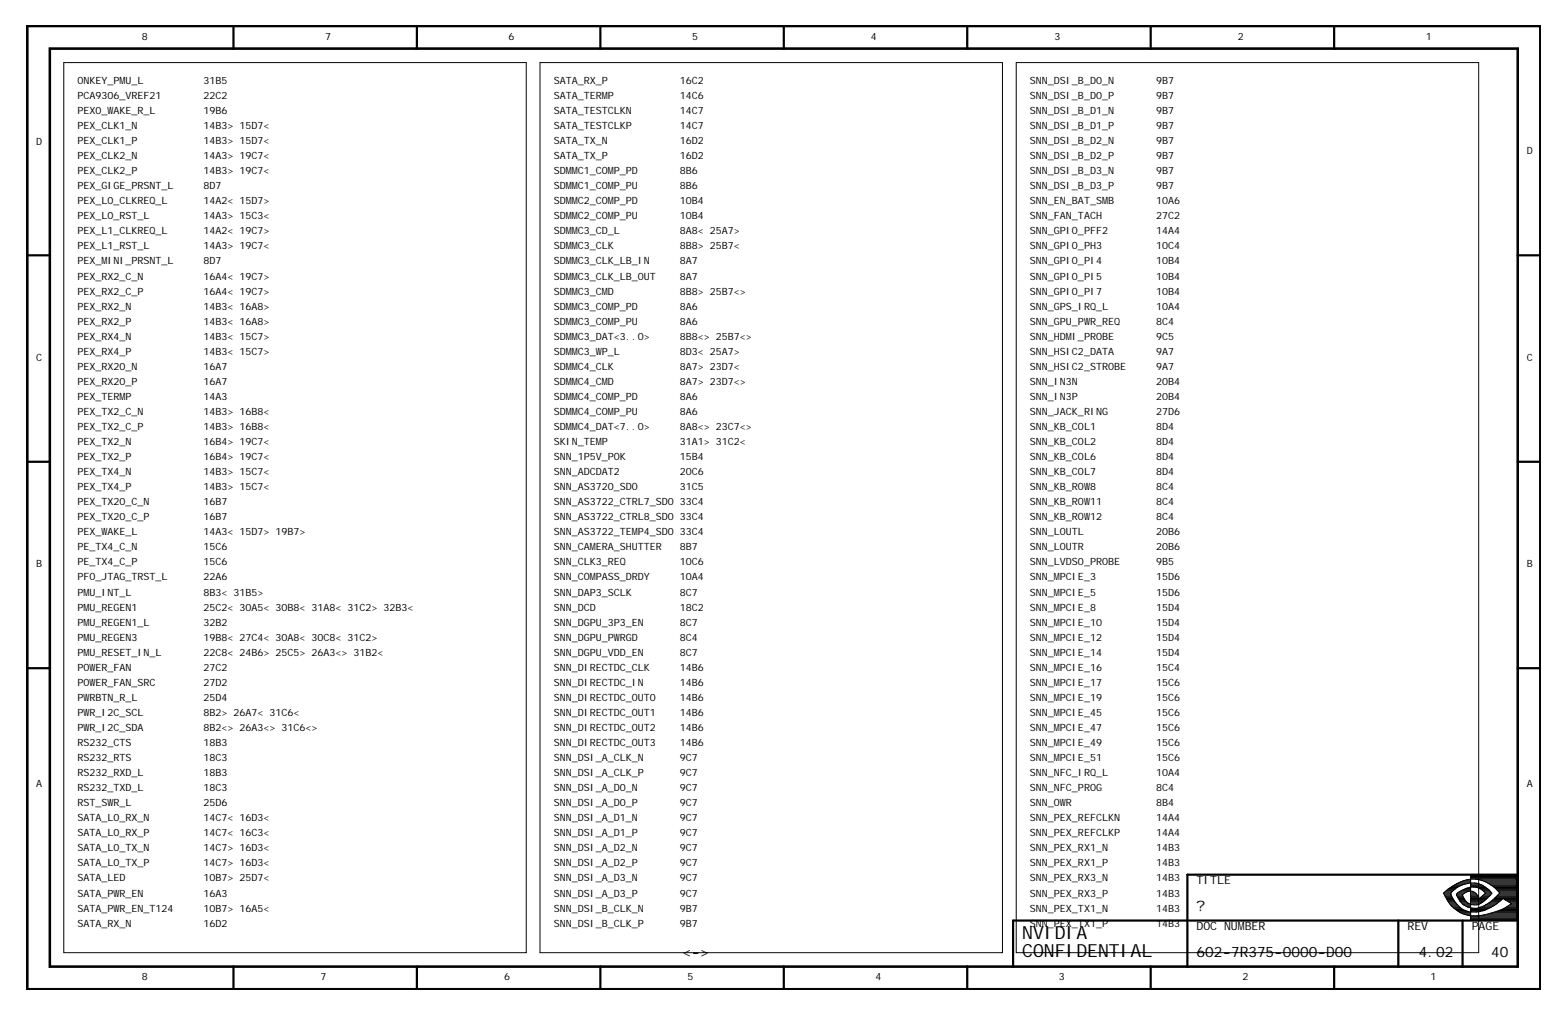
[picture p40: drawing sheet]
<svg xmlns="http://www.w3.org/2000/svg" width="432mm" height="279mm" viewBox="0 0 432 279" stroke-linecap="round" stroke-linejoin="round" font-family="sans-serif">
<defs><g id="words">
<g font-size="5">
<text x="281.5" y="263.5">CONFIDENTIAL</text>
<text x="281.5" y="258.5">NVIDIA</text>
</g>
<g font-size="4">
<text x="329.5" y="250.9">?</text>
<text x="188.1" y="263.5">&lt;-&gt;</text>
<text x="329.5" y="263.5">602-7R375-0000-D00</text>
<text x="390.7" y="263.5">4.02</text>
<text x="410.6" y="263.5">40</text>
</g>
<g font-size="3.2">
<text x="329.5" y="243.3">TITLE</text>
<text x="329.5" y="255.9">DOC NUM</text>
<text x="342.8" y="255.9">BER</text>
<text x="387.6" y="255.9">REV</text>
<text x="405.3" y="255.9">PAGE</text>
</g>
<g font-size="2.8">
<text x="39" y="10.9">8</text>
<text x="89.6" y="10.9">7</text>
<text x="140.1" y="10.9">6</text>
<text x="190.6" y="10.9">5</text>
<text x="239.8" y="10.9">4</text>
<text x="290.4" y="10.9">3</text>
<text x="340.9" y="10.9">2</text>
<text x="392.7" y="10.9">1</text>
<text x="21.4" y="23.1">ONKEY_PM</text>
<text x="34.6" y="23.1">U_L</text>
<text x="56.1" y="23.1">31B5</text>
<text x="152.5" y="23.1">SATA_RX_P</text>
<text x="187.2" y="23.1">16C2</text>
<text x="283.6" y="23.1">SNN_DSI_B_D0_N</text>
<text x="318.3" y="23.1">9B7</text>
<text x="21.4" y="27.2">PCA9306_VREF21</text>
<text x="56.1" y="27.2">22C2</text>
<text x="152.5" y="27.2">SATA_TERM</text>
<text x="167.4" y="27.2">P</text>
<text x="187.2" y="27.2">14C6</text>
<text x="283.6" y="27.2">SNN_DSI_B_D0_P</text>
<text x="318.3" y="27.2">9B7</text>
<text x="21.4" y="31.4">PEX0_W</text>
<text x="21.4" y="35.5">PEX_CLK1_N</text>
<text x="31.3" y="31.4">AKE_R_L</text>
<text x="56.1" y="31.4">19B6</text>
<text x="56.1" y="35.5">14B3&gt; 15D7&lt;</text>
<text x="152.5" y="35.5">SATA_TESTCLKP</text>
<text x="152.5" y="31.4">SATA_TESTCLKN</text>
<text x="187.2" y="35.5">14C7</text>
<text x="187.2" y="31.4">14C7</text>
<text x="283.6" y="31.4">SNN_DSI_B_D1_N</text>
<text x="283.6" y="35.5">SNN_DSI_B_D1_P</text>
<text x="318.3" y="31.4">9B7</text>
<text x="318.3" y="35.5">9B7</text>
<text x="10" y="40">D</text>
<text x="21.4" y="39.7">PEX_CLK1_P</text>
<text x="56.1" y="39.7">14B3&gt; 15D7&lt;</text>
<text x="152.5" y="39.7">SATA_TX_N</text>
<text x="187.2" y="39.7">16D2</text>
<text x="283.6" y="39.7">SNN_DSI_B_D2_N</text>
<text x="318.3" y="39.7">9B7</text>
<text x="21.4" y="43.8">PEX_CLK2_N</text>
<text x="21.4" y="47.9">PEX_CLK2_P</text>
<text x="56.1" y="43.8">14A3&gt; 19C7&lt;</text>
<text x="56.1" y="47.9">14B3&gt; 19C7&lt;</text>
<text x="152.5" y="47.9">SDMC1_COM</text>
<text x="152.5" y="43.8">SATA_TX_P</text>
<text x="157.5" y="47.9">M</text>
<text x="169" y="47.9">P_PD</text>
<text x="187.2" y="47.9">8B6</text>
<text x="187.2" y="43.8">16D2</text>
<text x="283.6" y="43.8">SNN_DSI_B_D2_P</text>
<text x="283.6" y="47.9">SNN_DSI_B_D3_N</text>
<text x="318.3" y="43.8">9B7</text>
<text x="318.3" y="47.9">9B7</text>
<text x="420.4" y="42.5">D</text>
<text x="21.4" y="52.1">PEX_GIGE_PRSNT_L</text>
<text x="56.1" y="52.1">8D7</text>
<text x="152.5" y="52.1">SDMC1_COM</text>
<text x="157.5" y="52.1">M</text>
<text x="169" y="52.1">P_PU</text>
<text x="187.2" y="52.1">8B6</text>
<text x="283.6" y="52.1">SNN_DSI_B_D3_P</text>
<text x="318.3" y="52.1">9B7</text>
<text x="21.4" y="56.2">PEX_L0_CLKREQ_L</text>
<text x="56.1" y="56.2">14A2&lt; 15D7&gt;</text>
<text x="152.5" y="56.2">SDMC2_COM</text>
<text x="157.5" y="56.2">M</text>
<text x="169" y="56.2">P_PD</text>
<text x="187.2" y="56.2">10B4</text>
<text x="283.6" y="56.2">SNN_EN_BAT_SM</text>
<text x="305.1" y="56.2">B</text>
<text x="318.3" y="56.2">10A6</text>
<text x="21.4" y="64.5">PEX_L1_CLKREQ_L</text>
<text x="21.4" y="60.4">PEX_L0_RST_L</text>
<text x="56.1" y="64.5">14A2&lt; 19C7&gt;</text>
<text x="56.1" y="60.4">14A3&gt; 15C3&lt;</text>
<text x="152.5" y="64.5">SDMC3_CD_L</text>
<text x="152.5" y="60.4">SDMC2_COM</text>
<text x="157.5" y="64.5">M</text>
<text x="157.5" y="60.4">M</text>
<text x="169" y="60.4">P_PU</text>
<text x="187.2" y="64.5">8A8&lt; 25A7&gt;</text>
<text x="187.2" y="60.4">10B4</text>
<text x="283.6" y="64.5">SNN_GPIO_PFF2</text>
<text x="283.6" y="60.4">SNN_FAN_TACH</text>
<text x="318.3" y="64.5">14A4</text>
<text x="318.3" y="60.4">27C2</text>
<text x="21.4" y="68.7">PEX_L1_RST_L</text>
<text x="56.1" y="68.7">14A3&gt; 19C7&lt;</text>
<text x="152.5" y="68.7">SDMC3_CLK</text>
<text x="157.5" y="68.7">M</text>
<text x="187.2" y="68.7">8B8&gt; 25B7&lt;</text>
<text x="283.6" y="68.7">SNN_GPIO_PH3</text>
<text x="318.3" y="68.7">10C4</text>
<text x="21.4" y="76.9">PEX_RX2_C_N</text>
<text x="21.4" y="72.8">PEX_M</text>
<text x="29.6" y="72.8">INI_PRSNT_L</text>
<text x="56.1" y="76.9">16A4&lt; 19C7&gt;</text>
<text x="56.1" y="72.8">8D7</text>
<text x="152.5" y="76.9">SDMC3_CLK_LB_OUT</text>
<text x="152.5" y="72.8">SDMC3_CLK_LB_IN</text>
<text x="157.5" y="76.9">M</text>
<text x="157.5" y="72.8">M</text>
<text x="187.2" y="76.9">8A7</text>
<text x="187.2" y="72.8">8A7</text>
<text x="283.6" y="76.9">SNN_GPIO_PI5</text>
<text x="283.6" y="72.8">SNN_GPIO_PI4</text>
<text x="318.3" y="76.9">10B4</text>
<text x="318.3" y="72.8">10B4</text>
<text x="21.4" y="81.1">PEX_RX2_C_P</text>
<text x="56.1" y="81.1">16A4&lt; 19C7&gt;</text>
<text x="152.5" y="81.1">SDMC3_CM</text>
<text x="157.5" y="81.1">M</text>
<text x="167.4" y="81.1">D</text>
<text x="187.2" y="81.1">8B8&gt; 25B7&lt;&gt;</text>
<text x="283.6" y="81.1">SNN_GPIO_PI7</text>
<text x="318.3" y="81.1">10B4</text>
<text x="21.4" y="89.4">PEX_RX2_P</text>
<text x="21.4" y="85.2">PEX_RX2_N</text>
<text x="56.1" y="89.4">14B3&lt; 16A8&gt;</text>
<text x="56.1" y="85.2">14B3&lt; 16A8&gt;</text>
<text x="152.5" y="89.4">SDMC3_COM</text>
<text x="152.5" y="85.2">SDMC3_COM</text>
<text x="157.5" y="89.4">M</text>
<text x="157.5" y="85.2">M</text>
<text x="169" y="89.4">P_PU</text>
<text x="169" y="85.2">P_PD</text>
<text x="187.2" y="89.4">8A6</text>
<text x="187.2" y="85.2">8A6</text>
<text x="283.6" y="89.4">SNN_GPU_PW</text>
<text x="283.6" y="85.2">SNN_GPS_IRQ_L</text>
<text x="300.2" y="89.4">R_REQ</text>
<text x="318.3" y="89.4">8C4</text>
<text x="318.3" y="85.2">10A4</text>
<text x="21.4" y="93.5">PEX_RX4_N</text>
<text x="56.1" y="93.5">14B3&lt; 15C7&gt;</text>
<text x="152.5" y="93.5">SDMC3_DAT&lt;3..0&gt;</text>
<text x="157.5" y="93.5">M</text>
<text x="187.2" y="93.5">8B8&lt;&gt; 25B7&lt;&gt;</text>
<text x="283.6" y="93.5">SNN_HDM</text>
<text x="295.2" y="93.5">I_PROBE</text>
<text x="318.3" y="93.5">9C5</text>
<text x="10" y="99.3">C</text>
<text x="21.4" y="101.8">PEX_RX20_N</text>
<text x="21.4" y="97.7">PEX_RX4_P</text>
<text x="56.1" y="101.8">16A7</text>
<text x="56.1" y="97.7">14B3&lt; 15C7&gt;</text>
<text x="152.5" y="101.8">SDMC4_CLK</text>
<text x="152.5" y="97.7">SDMC3_W</text>
<text x="157.5" y="101.8">M</text>
<text x="157.5" y="97.7">M</text>
<text x="165.7" y="97.7">P_L</text>
<text x="187.2" y="101.8">8A7&gt; 23D7&lt;</text>
<text x="187.2" y="97.7">8D3&lt; 25A7&gt;</text>
<text x="283.6" y="101.8">SNN_HSIC2_STROBE</text>
<text x="283.6" y="97.7">SNN_HSIC2_DATA</text>
<text x="318.3" y="101.8">9A7</text>
<text x="318.3" y="97.7">9A7</text>
<text x="420.4" y="99.3">C</text>
<text x="21.4" y="105.9">PEX_RX20_P</text>
<text x="56.1" y="105.9">16A7</text>
<text x="152.5" y="105.9">SDMC4_CM</text>
<text x="157.5" y="105.9">M</text>
<text x="167.4" y="105.9">D</text>
<text x="187.2" y="105.9">8A7&gt; 23D7&lt;&gt;</text>
<text x="283.6" y="105.9">SNN_IN3N</text>
<text x="318.3" y="105.9">20B4</text>
<text x="21.4" y="110.1">PEX_TERM</text>
<text x="34.6" y="110.1">P</text>
<text x="56.1" y="110.1">14A3</text>
<text x="152.5" y="110.1">SDMC4_COM</text>
<text x="157.5" y="110.1">M</text>
<text x="169" y="110.1">P_PD</text>
<text x="187.2" y="110.1">8A6</text>
<text x="283.6" y="110.1">SNN_IN3P</text>
<text x="318.3" y="110.1">20B4</text>
<text x="21.4" y="118.4">PEX_TX2_C_P</text>
<text x="21.4" y="114.2">PEX_TX2_C_N</text>
<text x="56.1" y="118.4">14B3&gt; 16B8&lt;</text>
<text x="56.1" y="114.2">14B3&gt; 16B8&lt;</text>
<text x="152.5" y="118.4">SDMC4_DAT&lt;7..0&gt;</text>
<text x="152.5" y="114.2">SDMC4_COM</text>
<text x="157.5" y="118.4">M</text>
<text x="157.5" y="114.2">M</text>
<text x="169" y="114.2">P_PU</text>
<text x="187.2" y="118.4">8A8&lt;&gt; 23C7&lt;&gt;</text>
<text x="187.2" y="114.2">8A6</text>
<text x="283.6" y="118.4">SNN_KB_COL1</text>
<text x="283.6" y="114.2">SNN_JACK_RING</text>
<text x="318.3" y="118.4">8D4</text>
<text x="318.3" y="114.2">27D6</text>
<text x="21.4" y="122.5">PEX_TX2_N</text>
<text x="56.1" y="122.5">16B4&gt; 19C7&lt;</text>
<text x="152.5" y="122.5">SKIN_TEM</text>
<text x="165.7" y="122.5">P</text>
<text x="187.2" y="122.5">31A1&gt; 31C2&lt;</text>
<text x="283.6" y="122.5">SNN_KB_COL2</text>
<text x="318.3" y="122.5">8D4</text>
<text x="21.4" y="130.8">PEX_TX4_N</text>
<text x="21.4" y="126.7">PEX_TX2_P</text>
<text x="56.1" y="130.8">14B3&gt; 15C7&lt;</text>
<text x="56.1" y="126.7">16B4&gt; 19C7&lt;</text>
<text x="152.5" y="130.8">SNN_ADCDAT2</text>
<text x="152.5" y="126.7">SNN_1P5V_POK</text>
<text x="187.2" y="130.8">20C6</text>
<text x="187.2" y="126.7">15B4</text>
<text x="283.6" y="130.8">SNN_KB_COL7</text>
<text x="283.6" y="126.7">SNN_KB_COL6</text>
<text x="318.3" y="130.8">8D4</text>
<text x="318.3" y="126.7">8D4</text>
<text x="21.4" y="134.9">PEX_TX4_P</text>
<text x="56.1" y="134.9">14B3&gt; 15C7&lt;</text>
<text x="152.5" y="134.9">SNN_AS3720_SDO</text>
<text x="187.2" y="134.9">31C5</text>
<text x="283.6" y="134.9">SNN_KB_ROW</text>
<text x="300.2" y="134.9">8</text>
<text x="318.3" y="134.9">8C4</text>
<text x="21.4" y="143.2">PEX_TX20_C_P</text>
<text x="21.4" y="139.1">PEX_TX20_C_N</text>
<text x="56.1" y="143.2">16B7</text>
<text x="56.1" y="139.1">16B7</text>
<text x="152.5" y="143.2">SNN_AS3722_CTRL8_SD0 33C4</text>
<text x="152.5" y="139.1">SNN_AS3722_CTRL7_SD0 33C4</text>
<text x="283.6" y="143.2">SNN_KB_ROW</text>
<text x="283.6" y="139.1">SNN_KB_ROW</text>
<text x="300.2" y="143.2">12</text>
<text x="300.2" y="139.1">11</text>
<text x="318.3" y="143.2">8C4</text>
<text x="318.3" y="139.1">8C4</text>
<text x="21.4" y="147.4">PEX_W</text>
<text x="29.6" y="147.4">AKE_L</text>
<text x="56.1" y="147.4">14A3&lt; 15D7&gt; 19B7&gt;</text>
<text x="152.5" y="147.4">SNN_AS3722_TEM</text>
<text x="175.6" y="147.4">P4_SD0 33C4</text>
<text x="283.6" y="147.4">SNN_LOUTL</text>
<text x="318.3" y="147.4">20B6</text>
<text x="21.4" y="155.6">PE_TX4_C_P</text>
<text x="21.4" y="151.5">PE_TX4_C_N</text>
<text x="56.1" y="155.6">15C6</text>
<text x="56.1" y="151.5">15C6</text>
<text x="152.5" y="155.6">SNN_CLK3_REQ</text>
<text x="152.5" y="151.5">SNN_CAM</text>
<text x="164.1" y="151.5">ERA_SHUTTER</text>
<text x="187.2" y="155.6">10C6</text>
<text x="187.2" y="151.5">8B7</text>
<text x="283.6" y="155.6">SNN_LVDS0_PROBE</text>
<text x="283.6" y="151.5">SNN_LOUTR</text>
<text x="318.3" y="155.6">9B5</text>
<text x="318.3" y="151.5">20B6</text>
<text x="10" y="156.2">B</text>
<text x="21.4" y="159.8">PFO_JTAG_TRST_L</text>
<text x="56.1" y="159.8">22A6</text>
<text x="152.5" y="159.8">SNN_COM</text>
<text x="164.1" y="159.8">PASS_DRDY</text>
<text x="187.2" y="159.8">10A4</text>
<text x="283.6" y="159.8">SNN_M</text>
<text x="291.9" y="159.8">PCIE_3</text>
<text x="318.3" y="159.8">15D6</text>
<text x="420.4" y="156.2">B</text>
<text x="21.4" y="163.9">PM</text>
<text x="24.7" y="163.9">U_INT_L</text>
<text x="56.1" y="163.9">8B3&lt; 31B5&gt;</text>
<text x="152.5" y="163.9">SNN_DAP3_SCLK</text>
<text x="187.2" y="163.9">8C7</text>
<text x="283.6" y="163.9">SNN_M</text>
<text x="291.9" y="163.9">PCIE_5</text>
<text x="318.3" y="163.9">15D6</text>
<text x="21.4" y="172.2">PM</text>
<text x="21.4" y="168.1">PM</text>
<text x="24.7" y="172.2">U_REGEN1_L</text>
<text x="24.7" y="168.1">U_REGEN1</text>
<text x="56.1" y="172.2">32B2</text>
<text x="56.1" y="168.1">25C2&lt; 30A5&lt; 30B8&lt; 31A8&lt; 31C2&gt; 32B3&lt;</text>
<text x="152.5" y="172.2">SNN_DGPU_3P3_EN</text>
<text x="152.5" y="168.1">SNN_DCD</text>
<text x="187.2" y="172.2">8C7</text>
<text x="187.2" y="168.1">18C2</text>
<text x="283.6" y="172.2">SNN_M</text>
<text x="283.6" y="168.1">SNN_M</text>
<text x="291.9" y="172.2">PCIE_10</text>
<text x="291.9" y="168.1">PCIE_8</text>
<text x="318.3" y="172.2">15D4</text>
<text x="318.3" y="168.1">15D4</text>
<text x="21.4" y="176.4">PM</text>
<text x="24.7" y="176.4">U_REGEN3</text>
<text x="56.1" y="176.4">19B8&lt; 27C4&lt; 30A8&lt; 30C8&lt; 31C2&gt;</text>
<text x="152.5" y="176.4">SNN_DGPU_PW</text>
<text x="170.7" y="176.4">RGD</text>
<text x="187.2" y="176.4">8C4</text>
<text x="283.6" y="176.4">SNN_M</text>
<text x="291.9" y="176.4">PCIE_12</text>
<text x="318.3" y="176.4">15D4</text>
<text x="21.4" y="184.6">POW</text>
<text x="21.4" y="180.5">PM</text>
<text x="24.7" y="180.5">U_RESET_IN_L</text>
<text x="26.3" y="184.6">ER_FAN</text>
<text x="56.1" y="184.6">27C2</text>
<text x="56.1" y="180.5">22C8&lt; 24B6&gt; 25C5&gt; 26A3&lt;&gt; 31B2&lt;</text>
<text x="152.5" y="184.6">SNN_DIRECTDC_CLK</text>
<text x="152.5" y="180.5">SNN_DGPU_VDD_EN</text>
<text x="187.2" y="184.6">14B6</text>
<text x="187.2" y="180.5">8C7</text>
<text x="283.6" y="184.6">SNN_M</text>
<text x="283.6" y="180.5">SNN_M</text>
<text x="291.9" y="184.6">PCIE_16</text>
<text x="291.9" y="180.5">PCIE_14</text>
<text x="318.3" y="184.6">15C4</text>
<text x="318.3" y="180.5">15D4</text>
<text x="21.4" y="188.8">POW</text>
<text x="26.3" y="188.8">ER_FAN_SRC</text>
<text x="56.1" y="188.8">27D2</text>
<text x="152.5" y="188.8">SNN_DIRECTDC_IN</text>
<text x="187.2" y="188.8">14B6</text>
<text x="283.6" y="188.8">SNN_M</text>
<text x="291.9" y="188.8">PCIE_17</text>
<text x="318.3" y="188.8">15C6</text>
<text x="21.4" y="197.1">PW</text>
<text x="21.4" y="192.9">PW</text>
<text x="24.7" y="197.1">R_I2C_SCL</text>
<text x="24.7" y="192.9">RBTN_R_L</text>
<text x="56.1" y="197.1">8B2&gt; 26A7&lt; 31C6&lt;</text>
<text x="56.1" y="192.9">25D4</text>
<text x="152.5" y="197.1">SNN_DIRECTDC_OUT1</text>
<text x="152.5" y="192.9">SNN_DIRECTDC_OUT0</text>
<text x="187.2" y="197.1">14B6</text>
<text x="187.2" y="192.9">14B6</text>
<text x="283.6" y="197.1">SNN_M</text>
<text x="283.6" y="192.9">SNN_M</text>
<text x="291.9" y="197.1">PCIE_45</text>
<text x="291.9" y="192.9">PCIE_19</text>
<text x="318.3" y="197.1">15C6</text>
<text x="318.3" y="192.9">15C6</text>
<text x="21.4" y="201.2">PW</text>
<text x="24.7" y="201.2">R_I2C_SDA</text>
<text x="56.1" y="201.2">8B2&lt;&gt; 26A3&lt;&gt; 31C6&lt;&gt;</text>
<text x="152.5" y="201.2">SNN_DIRECTDC_OUT2</text>
<text x="187.2" y="201.2">14B6</text>
<text x="283.6" y="201.2">SNN_M</text>
<text x="291.9" y="201.2">PCIE_47</text>
<text x="318.3" y="201.2">15C6</text>
<text x="21.4" y="209.5">RS232_RTS</text>
<text x="21.4" y="205.4">RS232_CTS</text>
<text x="56.1" y="209.5">18C3</text>
<text x="56.1" y="205.4">18B3</text>
<text x="152.5" y="209.5">SNN_DSI_A_CLK_N</text>
<text x="152.5" y="205.4">SNN_DIRECTDC_OUT3</text>
<text x="187.2" y="209.5">9C7</text>
<text x="187.2" y="205.4">14B6</text>
<text x="283.6" y="209.5">SNN_M</text>
<text x="283.6" y="205.4">SNN_M</text>
<text x="291.9" y="209.5">PCIE_51</text>
<text x="291.9" y="205.4">PCIE_49</text>
<text x="318.3" y="209.5">15C6</text>
<text x="318.3" y="205.4">15C6</text>
<text x="21.4" y="213.6">RS232_RXD_L</text>
<text x="56.1" y="213.6">18B3</text>
<text x="152.5" y="213.6">SNN_DSI_A_CLK_P</text>
<text x="187.2" y="213.6">9C7</text>
<text x="283.6" y="213.6">SNN_NFC_IRQ_L</text>
<text x="318.3" y="213.6">10A4</text>
<text x="10" y="216.8">A</text>
<text x="21.4" y="217.8">RS232_TXD_L</text>
<text x="21.4" y="221.9">RST_SW</text>
<text x="31.3" y="221.9">R_L</text>
<text x="56.1" y="217.8">18C3</text>
<text x="56.1" y="221.9">25D6</text>
<text x="152.5" y="221.9">SNN_DSI_A_D0_P</text>
<text x="152.5" y="217.8">SNN_DSI_A_D0_N</text>
<text x="187.2" y="221.9">9C7</text>
<text x="187.2" y="217.8">9C7</text>
<text x="283.6" y="221.9">SNN_OW</text>
<text x="283.6" y="217.8">SNN_NFC_PROG</text>
<text x="293.6" y="221.9">R</text>
<text x="318.3" y="221.9">8B4</text>
<text x="318.3" y="217.8">8C4</text>
<text x="420.4" y="216.8">A</text>
<text x="21.4" y="226.1">SATA_L0_RX_N</text>
<text x="56.1" y="226.1">14C7&lt; 16D3&lt;</text>
<text x="152.5" y="226.1">SNN_DSI_A_D1_N</text>
<text x="187.2" y="226.1">9C7</text>
<text x="283.6" y="226.1">SNN_PEX_REFCLKN</text>
<text x="318.3" y="226.1">14A4</text>
<text x="21.4" y="230.2">SATA_L0_RX_P</text>
<text x="56.1" y="230.2">14C7&lt; 16C3&lt;</text>
<text x="152.5" y="230.2">SNN_DSI_A_D1_P</text>
<text x="187.2" y="230.2">9C7</text>
<text x="283.6" y="230.2">SNN_PEX_REFCLKP</text>
<text x="318.3" y="230.2">14A4</text>
<text x="21.4" y="234.4">SATA_L0_TX_N</text>
<text x="21.4" y="238.5">SATA_L0_TX_P</text>
<text x="56.1" y="234.4">14C7&gt; 16D3&lt;</text>
<text x="56.1" y="238.5">14C7&gt; 16D3&lt;</text>
<text x="152.5" y="238.5">SNN_DSI_A_D2_P</text>
<text x="152.5" y="234.4">SNN_DSI_A_D2_N</text>
<text x="187.2" y="238.5">9C7</text>
<text x="187.2" y="234.4">9C7</text>
<text x="283.6" y="238.5">SNN_PEX_RX1_P</text>
<text x="283.6" y="234.4">SNN_PEX_RX1_N</text>
<text x="318.3" y="238.5">14B3</text>
<text x="318.3" y="234.4">14B3</text>
<text x="21.4" y="242.6">SATA_LED</text>
<text x="56.1" y="242.6">10B7&gt; 25D7&lt;</text>
<text x="152.5" y="242.6">SNN_DSI_A_D3_N</text>
<text x="187.2" y="242.6">9C7</text>
<text x="283.6" y="242.6">SNN_PEX_RX3_N</text>
<text x="318.3" y="242.6">14B3</text>
<text x="21.4" y="246.8">SATA_PW</text>
<text x="21.4" y="250.9">SATA_PW</text>
<text x="32.9" y="246.8">R_EN</text>
<text x="32.9" y="250.9">R_EN_T124</text>
<text x="56.1" y="246.8">16A3</text>
<text x="56.1" y="250.9">10B7&gt; 16A5&lt;</text>
<text x="152.5" y="250.9">SNN_DSI_B_CLK_N</text>
<text x="152.5" y="246.8">SNN_DSI_A_D3_P</text>
<text x="187.2" y="250.9">9B7</text>
<text x="187.2" y="246.8">9C7</text>
<text x="283.6" y="250.9">SNN_PEX_TX1_N</text>
<text x="283.6" y="246.8">SNN_PEX_RX3_P</text>
<text x="318.3" y="250.9">14B3</text>
<text x="318.3" y="246.8">14B3</text>
<text x="21.4" y="255.1">SATA_RX_N</text>
<text x="56.1" y="255.1">16D2</text>
<text x="152.5" y="255.1">SNN_DSI_B_CLK_P</text>
<text x="187.2" y="255.1">9B7</text>
<text x="283.6" y="255.1">SNN_PEX_TX1_P</text>
<text x="318.3" y="255.1">14B3</text>
<text x="39" y="269.8">8</text>
<text x="88.3" y="269.8">7</text>
<text x="138.8" y="269.8">6</text>
<text x="189.3" y="269.8">5</text>
<text x="241.1" y="269.8">4</text>
<text x="291.6" y="269.8">3</text>
<text x="342.1" y="269.8">2</text>
<text x="393.9" y="269.8">1</text>
</g>
</g></defs>
<g fill="none" stroke="#000" stroke-width=".28">
<path d="M7.7 7.4h416.3zM7.7 7.4v264.7zM13.5 13.2h404.7zM13.5 13.2v253.1zM17.6 17.2v245zM17.6 17.2h127.3zM144.9 17.2v245zM148.7 17.2v245zM148.7 17.2h127.4zM276.1 17.2v245zM279.9 17.2v245zM279.9 17.2h127.3z"/>
<path d="M407.2 17.2v245zM418.2 13.2v253.1zM424 7.4v264.7zM397.5 245.8l1.3-1.1zM397.5 245.8l.5 1zM397.6 245.8h2zM397.7 246.1h1.8zM397.8 246.3h1.8zM397.9 245.6h1.8zM397.9 246.6h1.8zM398 246.8l.4 .7zM398.1 246.8h1.7z"/>
<path d="M398.2 247.1h1.7zM398.2 245.3h1.8zM398.3 247.3h1.8zM398.4 247.5l.4 .6zM398.4 245.1h1.8zM398.5 247.6h1.7zM398.6 247.8h1.8zM398.7 244.8h1.8zM398.8 248.1h1.8zM398.8 248.1l.4 .7zM398.8 244.7l.5-.3zM398.9 248.3h1.8z"/>
<path d="M399.1 244.6h1.8zM399.1 248.6h1.8zM399.2 248.8l.4 .5zM399.3 244.4l.6-.4zM399.3 248.9h1.8zM399.5 244.3h1.8zM399.5 249.1h1.9zM399.5 246.1l.1 .1zM399.5 245.9v.2zM399.6 246.2l.1 .3zM399.6 249.3l.2 .2zM399.7 246.5l.1 .4z"/>
<path d="M399.7 245.6l.5-.4zM399.7 245.6l-.2 .3zM399.7 249.4h1.9zM399.8 244.1h1.8zM399.8 246.9l.4 .6zM399.8 249.5l.5 .5zM399.9 244l.7-.5zM400 249.6h1.9zM400.2 245.2l.5-.4zM400.2 243.8h2zM400.2 249.9h2zM400.2 247.5l.3 .4z"/>
<path d="M400.3 250l.5 .4zM400.5 247.9l.4 .7zM400.6 250.1h1.9zM400.6 243.5l.5-.3zM400.7 243.5h2.1zM400.7 244.8l.6-.5zM400.8 250.4l.6 .4zM400.9 250.4h2zM400.9 248.6l.4 .4zM401.1 243.3h2.6zM401.1 246.2v.2zM401.1 246.3h1.6z"/>
<path d="M401.1 243.2l.5-.2zM401.1 246.4h.1M401.1 246.1h.1M401.2 246.1h1.8zM401.2 246.1h.1M401.2 246.5l.1 .3zM401.2 246.6h1.6zM401.2 250.6h2.2zM401.3 244.3l.9-.5zM401.3 245.9l-.1 .2zM401.3 249l.7 .7zM401.3 246.8l.1 .3z"/>
<path d="M401.3 246.8h1.6zM401.4 250.8l.6 .3zM401.4 245.8h1.9zM401.4 247.1h1.7zM401.4 247.1l.6 .9zM401.5 245.7l.5-.3zM401.5 245.7l-.2 .2zM401.6 243l.7-.3zM401.6 250.9h2.5zM401.6 247.3h1.6zM401.6 243h3.4zM401.8 245.6h2z"/>
<path d="M401.8 247.6h1.5zM401.9 247.8h1.6zM402 245.4l.4-.2zM402 251.1l.2 .2zM402 251.1h3zM402 248l.8 .9zM402 249.7l.8 .6zM402.1 248.1h1.6zM402.2 242.8h2.8zM402.2 243.8l.5-.2zM402.2 251.3l.6 .2zM402.3 242.7l.5-.2z"/>
<path d="M402.3 245.3h2.3zM402.3 248.3h1.6zM402.4 245.2l.6-.3zM402.5 251.4h2.5zM402.6 248.6h1.7zM402.7 245.1h2.3zM402.7 243.6l.5-.2zM402.7 246.3l.6-.4zM402.7 246.3l.3 .7zM402.8 242.5l.5-.1zM402.8 248.9h1.9zM402.8 248.9l.3 .2z"/>
<path d="M402.8 251.5l.6 .2zM402.8 250.3l.5 .3zM402.9 242.5h2.1zM403 244.9l.6-.3zM403 247l.2 .4zM403.1 249.1h1.9zM403.1 251.6h1.9zM403.1 249.1l.7 .4zM403.2 244.8h1.8zM403.2 243.4l.5-.1zM403.2 247.4l.3 .4zM403.3 242.4l.4-.2z"/>
<path d="M403.3 245.9l.9-.5zM403.3 250.6l.3 .1zM403.4 251.7l.4 .1zM403.5 247.8l.1 .2zM403.6 249.4h1.4zM403.6 244.6l.6-.2zM403.6 248l.3 .3zM403.6 250.7l.3 .1zM403.7 242.3h1.3zM403.7 242.2l.6-.1zM403.7 243.3l.5-.1zM403.8 244.6h1.2z"/>
<path d="M403.8 249.5l.4 .2zM403.8 251.8l.5 .2zM403.9 250.8l.3 .1zM403.9 248.3l.4 .3zM404 251.9h1zM404.1 249.6h.9zM404.2 245.4l.5-.1zM404.2 244.4l.3-.1zM404.2 250.9h.2zM404.2 249.7l.8 .2zM404.2 243.2l.8-.2zM404.3 242.1h.2z"/>
<path d="M404.3 248.6l.2 .2zM404.3 252l.7 .1zM404.4 250.9l.3 .1zM404.5 244.3l.5-.1zM404.5 248.8l.6 .2zM404.5 242.1l.5-.1zM404.6 244.3h.4zM404.7 245.3h.5zM404.7 251l.3 .1zM405 241v12.1zM405 247.3h4.5zM405 252.1h12.6z"/>
<path d="M405 252.9h12.6zM405 252.4h12.6zM405 241.3h12.6zM405 252.6h12.6zM405 241.5h12.6zM405 241.8h12.6zM405 248.1h3.6zM405 247.8h3.9zM405 243.5h2.9zM405 243.8h3.4zM405 244.1h3.8zM405 247.6h4.2z"/>
<path d="M405 248.6h2.8zM405 248.3h3.2zM405 250.9h2.7zM405 250.6h3.7zM405 250.4h4.3zM405 250.1h4.8zM405 243.3h2.2zM405 246.6h1.9zM405 245.8h1.2zM405 246.3h1.7zM405 246.1h1.5zM405 245.6h.9z"/>
<path d="M405 248.9h2.4zM405 247.1h2.2zM405 246.8h2.1zM405 241h12.6zM405 253.1h12.6zM405 242h1.4zM405 243h1zM405 244.2h.9zM405 251.1h1.6zM405 252.1h.7zM405 249.9l.4 .1zM405.1 249l.8 .1z"/>
<path d="M405.2 245.3l.3 .1zM405.4 250h.6zM405.5 245.4h.1zM405.6 245.4l.2 .1zM405.7 252.1h1.4zM405.8 245.5l.3 .2zM405.9 244.2l.6 .1zM405.9 249.1h.6zM406 250h.5zM406 243l.5 .1zM406.1 245.7l.2 .1zM406.3 245.8l.2 .2z"/>
<path d="M406.4 242l.6 .1zM406.5 242h11.1zM406.5 243.1l.8 .2zM406.5 246l.3 .3zM406.5 244.3h.1M406.5 249.1h.3zM406.5 244.3l.5 .1zM406.5 250l.7-.1zM406.6 251.1l.6-.1zM406.8 246.3l.1 .2zM406.8 249.1h.1M406.8 249.1l.3-.1z"/>
<path d="M406.9 244.3h2.3zM406.9 246.5l.1 .2zM407 242.1l.4 .1zM407 242.1h.1M407 244.4h.1zM407 246.7l.3 .5zM407.1 244.4l.4 .2zM407.1 249l.2-.1zM407.2 252.1h.1M407.2 249.9l.2-.1zM407.2 252.1l.3-.1zM407.2 251l.6-.1z"/>
<path d="M407.3 247.2l.1 .1zM407.3 243.3l.5 .2zM407.3 249.9h3zM407.3 248.9l.4-.2zM407.4 247.3l1.6-1.4zM407.4 242.2l.7 .2zM407.4 249.8l.3-.1zM407.5 244.6h2zM407.5 244.6l.5 .3zM407.5 252l.7-.1zM407.7 247.1h2zM407.7 249.7l.6-.2z"/>
<path d="M407.7 248.7l.2-.1zM407.8 242.3h9.8zM407.8 250.9l.6-.2zM407.8 243.5l.4 .2zM407.9 248.6l.2-.2zM407.9 244.8h1.9zM408 246.8h2zM408 244.9l.4 .3zM408.1 242.4l.4 .1zM408.1 249.6h2.7zM408.1 248.4l.2-.1zM408.2 243.7l.2 .1z"/>
<path d="M408.2 251.9l.8-.1zM408.3 246.6h1.9zM408.3 245.1h1.8zM408.3 249.5l.2-.1zM408.3 248.3l.2-.1zM408.4 243.8l.6 .4zM408.4 250.7l.5-.1zM408.4 245.2l.7 .7zM408.5 251.9h9.1zM408.5 242.5l.6 .2zM408.5 249.4l.6-.3zM408.5 248.2l.7-.6z"/>
<path d="M408.6 245.3h1.7zM408.6 246.3h1.8zM408.6 242.5h9zM408.7 249.4h2.5zM408.8 245.6h1.7zM408.9 246.1h1.7zM408.9 250.6l.5-.3zM409 244.2l.3 .2zM409 245.9h.1M409 251.8l1.7-.5zM409.1 242.7l1.1 .6zM409.1 245.8h1.7z"/>
<path d="M409.1 249.1l1-.6zM409.1 249.1h2.6zM409.2 242.8h8.4zM409.2 247.6l.9-.9zM409.3 244.4l.3 .2zM409.4 250.3l.6-.2zM409.6 248.9h2.4zM409.6 244.6l.2 .2zM409.6 243h8zM409.6 251.6h8zM409.8 244.8l.2 .2zM409.9 248.6h2.5z"/>
<path d="M410 250.1l.6-.3zM410 245l.2 .2zM410.1 243.3h7.5zM410.1 248.5l.7-.6zM410.2 243.3l.3 .3zM410.2 245.2l.2 .2zM410.3 248.3h2.4zM410.4 246.4h.1M410.4 246.4l-.3 .3zM410.4 245.4l.2 .2zM410.5 243.5h7.1zM410.5 251.4h7.1z"/>
<path d="M410.5 243.6l.7 .5zM410.6 249.8l.6-.4zM410.6 248.1h2.4zM410.6 246.1l-.2 .3zM410.6 245.6l.2 .3zM410.7 251.3l1.1-.3zM410.7 246l-.1 .1zM410.7 246l.1-.1zM410.8 247.9l.9-.7zM410.8 243.8h6.8zM410.9 247.8h2.4zM411.2 247.6h2.4z"/>
<path d="M411.2 244.1l.2 .2zM411.2 249.4l.3-.1zM411.2 244.1h6.4zM411.4 251.1h6.2zM411.4 244.3l.4 .2zM411.5 244.3h6.1zM411.5 247.3h6.1zM411.5 249.3l.6-.4zM411.8 244.5l.9 1zM411.8 247.1h5.8zM411.8 244.6h5.8zM411.8 251l.8-.3z"/>
<path d="M412 246.8h5.6zM412.1 244.8h5.5zM412.1 248.9l1.1-.9zM412.2 250.9h5.4zM412.3 246.6h5.3zM412.3 245.1h5.3zM412.5 246.3h5.1zM412.6 245.3h5zM412.6 250.7l.8-.3zM412.7 245.5l.3 .3zM412.8 246.1h4.8zM412.8 245.6h4.8z"/>
<path d="M412.9 250.6h4.7zM413 245.8l-1.3 1.4zM413.1 245.8h4.5zM413.2 248l.7-.6zM413.4 250.4l.7-.3zM413.5 250.4h4.1zM413.9 247.4h.1M413.9 247.3l.4 .3zM414 250.1h3.6zM414.1 250.1l.7-.4zM414.3 247.6l1.9 1.2zM414.3 247.6h3.3z"/>
<path d="M414.5 249.9h3.1zM414.7 247.8h2.9zM414.8 249.7l.3-.2zM414.9 249.6h2.7zM415.1 249.5l.7-.4zM415.2 248.1h2.4zM415.3 249.4h2.3zM415.6 248.3h2zM415.7 249.1h1.9zM415.8 249.1l.4-.3zM416 248.6h1.6zM416.1 248.9h1.5z"/>
<path d="M417.6 241v12.1zM7.7 272.1h416.3zM13.5 266.3h404.7zM17.6 262.2h127.3zM148.7 262.2h127.4zM279.9 262.2h127.3z"/>
</g>
<g fill="none" stroke="#000" stroke-width=".61">
<path d="M7.5 7.1h416.7zM7.5 7.1v265.2zM13.8 13.4h404.1zM13.8 13.4v252.6zM64.3 7.1v6.3zM114.8 7.1v6.3zM165.3 7.1v6.3zM215.8 7.1v6.3zM266.4 7.1v6.3zM316.9 7.1v6.3zM367.4 7.1v6.3zM417.9 13.4v252.6z"/>
<path d="M424.2 7.1v265.2zM7.5 70.3h6.3zM417.9 70.3h6.3zM7.5 127.1h6.3zM417.9 127.1h6.3zM7.5 183.9h6.3zM417.9 183.9h6.3zM279 253.4h138.9zM279 253.4v12.6zM327 240.8h90.9zM327 240.8v25.2zM385.1 253.4v12.6z"/>
<path d="M402.8 253.4v12.6zM7.5 272.3h416.7zM13.8 266h404.1zM64.3 266v6.3zM114.8 266v6.3zM165.3 266v6.3zM215.8 266v6.3zM266.4 266v6.3zM316.9 266v6.3zM367.4 266v6.3z"/>
</g>
<use href="#words"/>
</svg>
